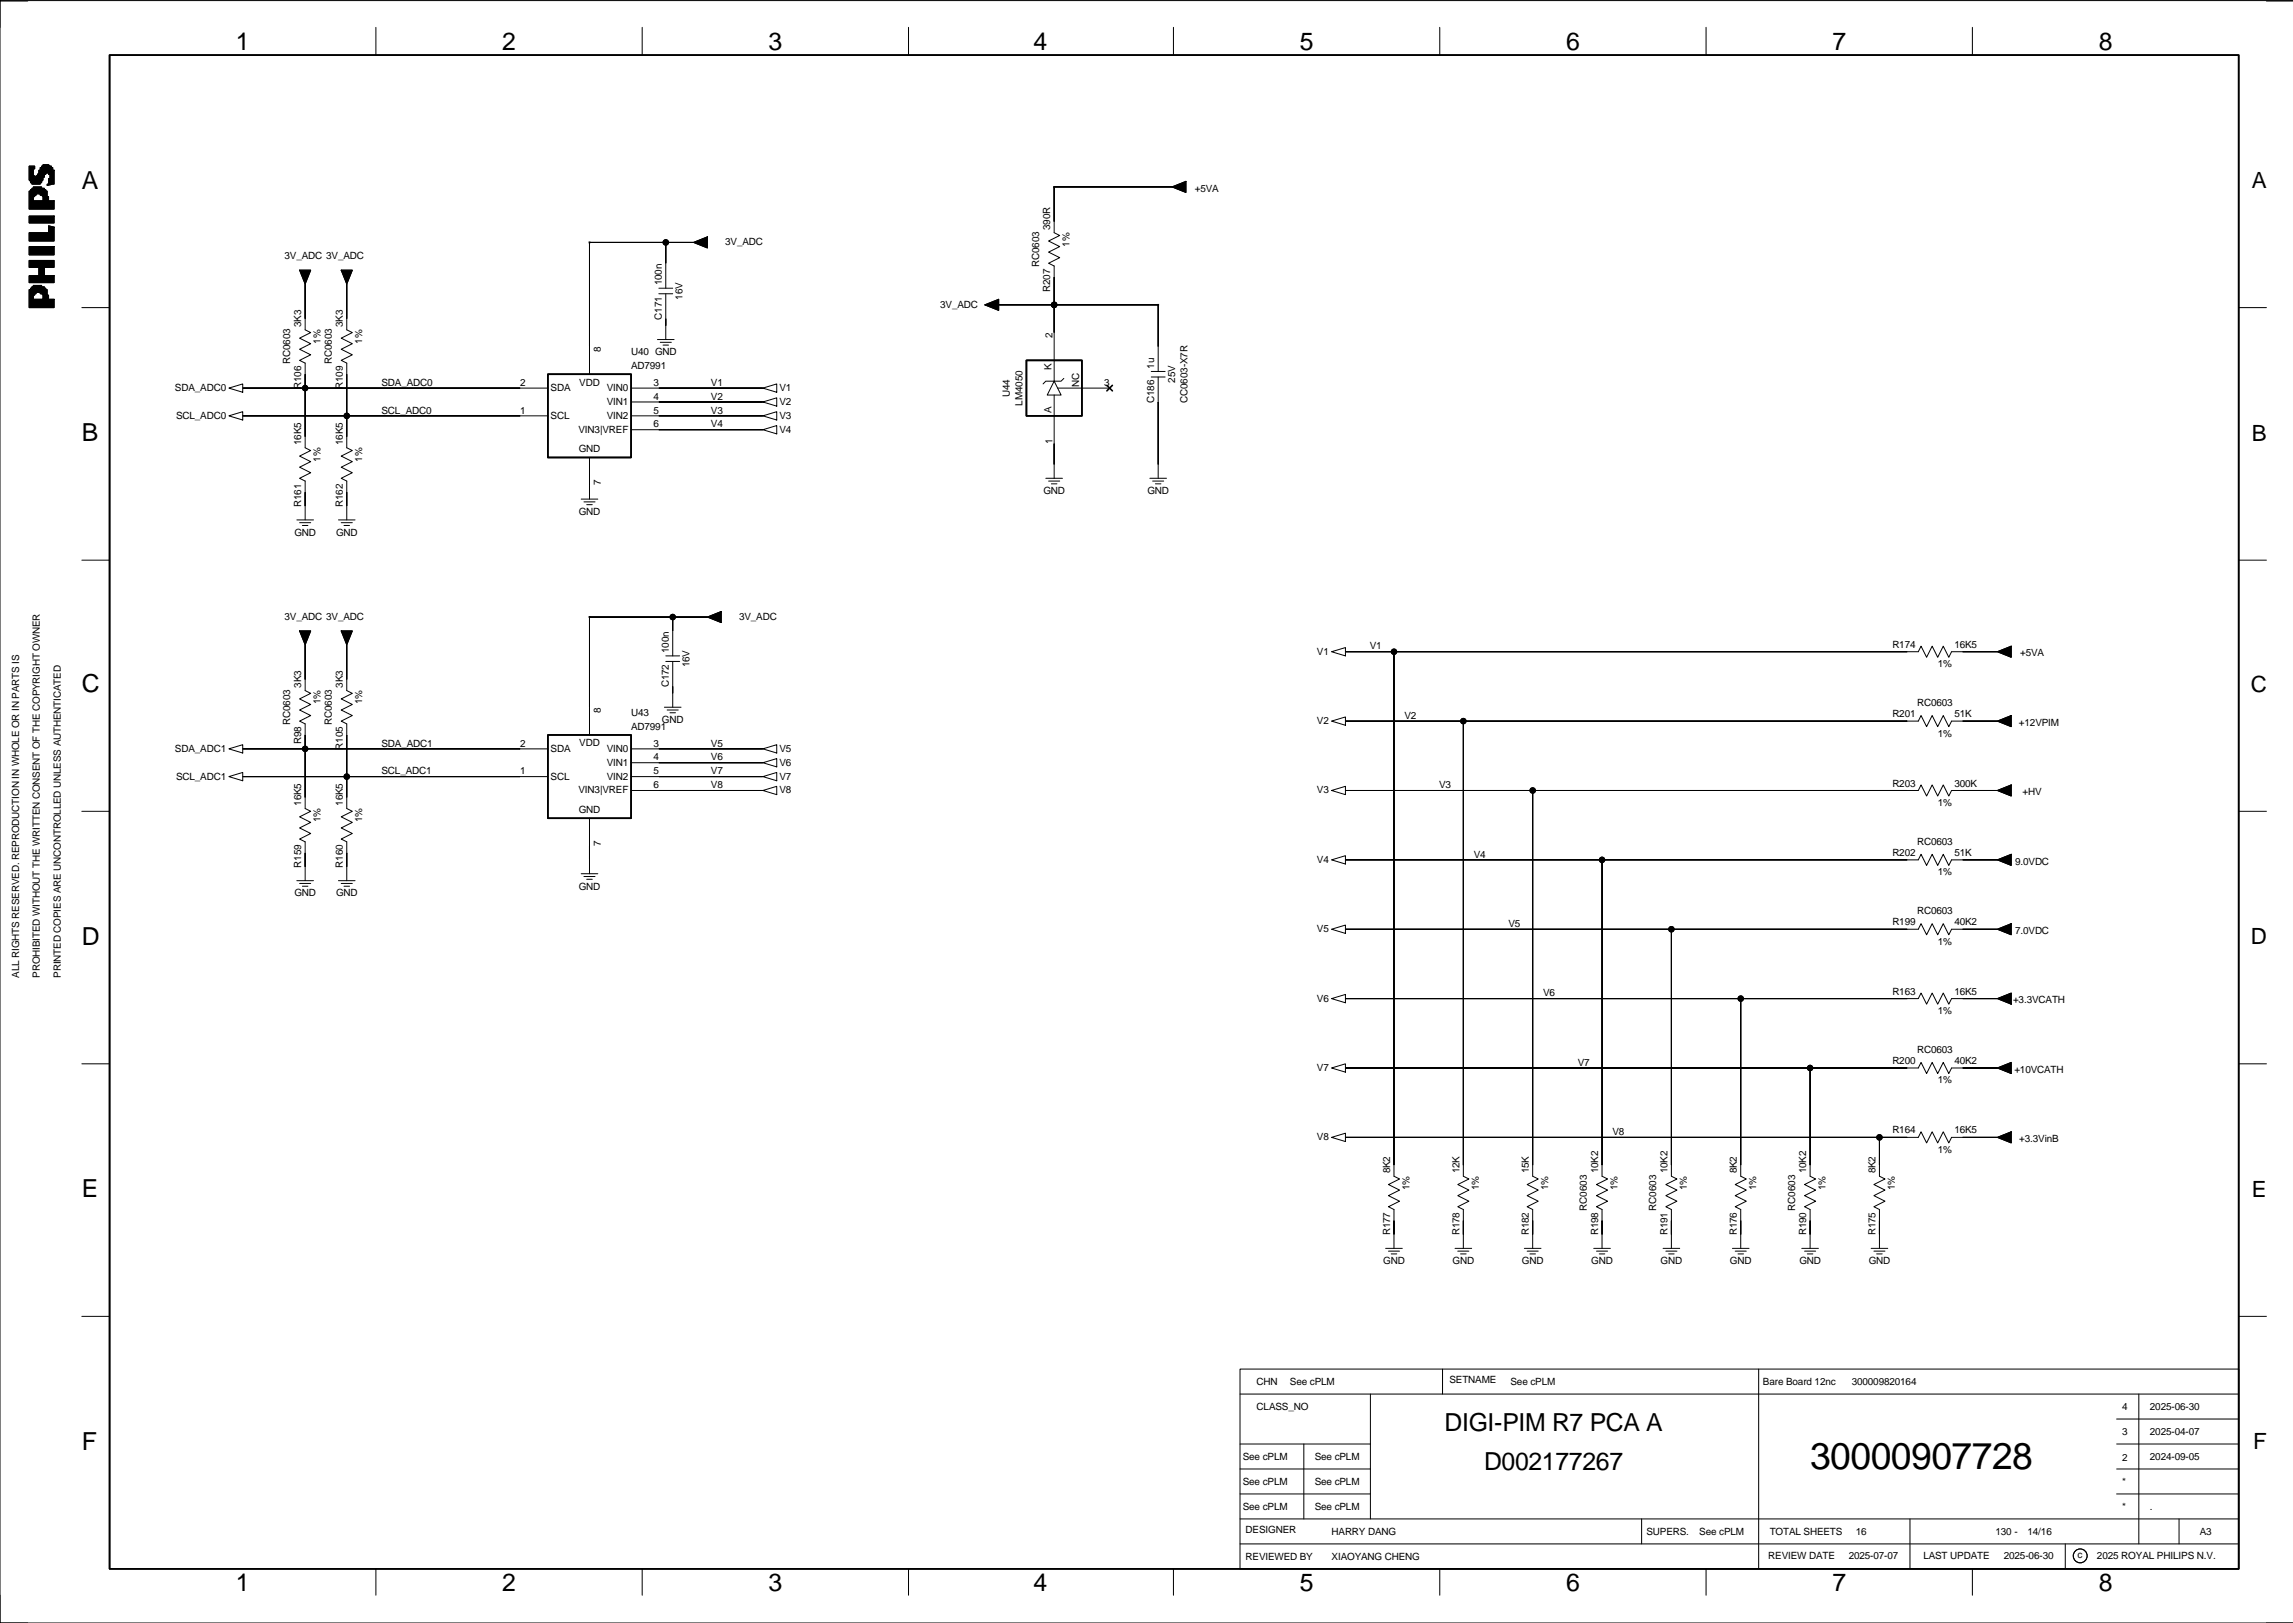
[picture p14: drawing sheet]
<svg xmlns="http://www.w3.org/2000/svg" width="420mm" height="297mm" viewBox="0 0 420 297" stroke-linecap="round" stroke-linejoin="round" font-family="sans-serif">
<defs><g id="words">
<text font-size="6.8" x="331.4" y="268.8">30000907728</text>
<g font-size="4.5">
<text x="43.2" y="9.1">1</text>
<text x="92" y="9.1">2</text>
<text x="140.7" y="9.1">3</text>
<text x="189.2" y="9.1">4</text>
<text x="238" y="9.1">5</text>
<text x="286.7" y="9.1">6</text>
<text x="335.5" y="9.1">7</text>
<text x="384.3" y="9.1">8</text>
<text x="15" y="34.5">A</text>
<text x="15" y="80.8">B</text>
<text x="15" y="126.7">C</text>
<text x="15" y="172.9">D</text>
<text x="15" y="219.2">E</text>
<text x="264.5" y="262">DIGI-PIM R7 PCA A</text>
<text x="15" y="265.4">F</text>
<text x="271.7" y="269.1">D002177267</text>
<text x="43.2" y="291.2">1</text>
<text x="92" y="291.2">2</text>
<text x="140.7" y="291.2">3</text>
<text x="189.2" y="291.2">4</text>
<text x="238" y="291.2">5</text>
<text x="286.7" y="291.2">6</text>
<text x="335.5" y="291.2">7</text>
<text x="384.3" y="291.2">8</text>
</g>
<g font-size="4.1">
<text x="412.3" y="34.4">A</text>
<text x="412.3" y="80.6">B</text>
<text x="412.1" y="126.6">C</text>
<text x="412.1" y="172.8">D</text>
<text x="412.3" y="219">E</text>
<text x="412.5" y="265.2">F</text>
</g>
<g font-size="1.8">
<text x="218.7" y="35.1">+5VA</text>
<text x="52.1" y="47.4">3V_ADC 3V_ADC</text>
<text x="132.8" y="44.9">3V_ADC</text>
<text x="192.3" y="42.1" transform="rotate(-90 192.3 42.1)">390R</text>
<text x="195.8" y="45.1" transform="rotate(-90 195.8 45.1)">1%</text>
<text x="121.2" y="52.2" transform="rotate(-90 121.2 52.2)">100n</text>
<text x="190.2" y="48.9" transform="rotate(-90 190.2 48.9)">RC0603</text>
<text x="192.3" y="53.4" transform="rotate(-90 192.3 53.4)">R207</text>
<text x="55.1" y="59.9" transform="rotate(-90 55.1 59.9)">3K3</text>
<text x="62.8" y="59.9" transform="rotate(-90 62.8 59.9)">3K3</text>
<text x="121.2" y="58.5" transform="rotate(-90 121.2 58.5)">C171</text>
<text x="125" y="54.8" transform="rotate(-90 125 54.8)">16V</text>
<text x="172.1" y="56.3">3V_ADC</text>
<text x="58.7" y="62.9" transform="rotate(-90 58.7 62.9)">1%</text>
<text x="66.3" y="62.9" transform="rotate(-90 66.3 62.9)">1%</text>
<text x="110" y="64.4" transform="rotate(-90 110 64.4)">8</text>
<text x="115.5" y="65">U40 GND</text>
<text x="192.7" y="61.9" transform="rotate(-90 192.7 61.9)">2</text>
<text x="32" y="71.6">SDA_ADC0</text>
<text x="53.1" y="66.7" transform="rotate(-90 53.1 66.7)">RC0603</text>
<text x="55.1" y="71.2" transform="rotate(-90 55.1 71.2)">R106</text>
<text x="60.7" y="66.7" transform="rotate(-90 60.7 66.7)">RC0603</text>
<text x="62.8" y="71.2" transform="rotate(-90 62.8 71.2)">R109</text>
<text x="69.8" y="70.6">SDA_ADC0</text>
<text x="95.2" y="70.6">2</text>
<text x="100.8" y="71.6">SDA</text>
<text x="106.1" y="70.6">VDD</text>
<text x="111.1" y="71.6">VIN0</text>
<text x="115.5" y="67.5">AD7991</text>
<text x="119.6" y="70.6">3</text>
<text x="130.1" y="70.6">V1</text>
<text x="142.7" y="71.6">V1</text>
<text x="192.5" y="67.6" transform="rotate(-90 192.5 67.6)">K</text>
<text x="197.6" y="70.8" transform="rotate(-90 197.6 70.8)">NC</text>
<text x="202.2" y="70.6">3</text>
<text x="211.3" y="67.5" transform="rotate(-90 211.3 67.5)">1u</text>
<text x="215.1" y="70.1" transform="rotate(-90 215.1 70.1)">25V</text>
<text x="32.2" y="76.7">SCL_ADC0</text>
<text x="69.8" y="75.7">SCL_ADC0</text>
<text x="95.2" y="75.7">1</text>
<text x="100.8" y="76.7">SCL</text>
<text x="111.1" y="74.1">VIN1</text>
<text x="111.1" y="76.7">VIN2</text>
<text x="119.6" y="75.7">5</text>
<text x="119.6" y="73.2">4</text>
<text x="130.1" y="73.2">V2</text>
<text x="130.1" y="75.7">V3</text>
<text x="142.7" y="74.1">V2</text>
<text x="142.7" y="76.7">V3</text>
<text x="184.9" y="72.7" transform="rotate(-90 184.9 72.7)">U44</text>
<text x="187.2" y="74.2" transform="rotate(-90 187.2 74.2)">LM4050</text>
<text x="192.5" y="75.6" transform="rotate(-90 192.5 75.6)">A</text>
<text x="211.3" y="73.7" transform="rotate(-90 211.3 73.7)">C186</text>
<text x="217.4" y="73.8" transform="rotate(-90 217.4 73.8)">CC0603-X7R</text>
<text x="55.1" y="81.4" transform="rotate(-90 55.1 81.4)">16K5</text>
<text x="62.8" y="81.4" transform="rotate(-90 62.8 81.4)">16K5</text>
<text x="105.9" y="79.2">VIN3|VREF</text>
<text x="106" y="82.7">GND</text>
<text x="119.6" y="78.2">6</text>
<text x="130.1" y="78.2">V4</text>
<text x="142.7" y="79.2">V4</text>
<text x="192.7" y="81.2" transform="rotate(-90 192.7 81.2)">1</text>
<text x="58.7" y="84.5" transform="rotate(-90 58.7 84.5)">1%</text>
<text x="66.3" y="84.5" transform="rotate(-90 66.3 84.5)">1%</text>
<text x="110" y="88.8" transform="rotate(-90 110 88.8)">7</text>
<text x="55.1" y="92.8" transform="rotate(-90 55.1 92.8)">R161</text>
<text x="62.8" y="92.8" transform="rotate(-90 62.8 92.8)">R162</text>
<text x="106" y="94.2">GND</text>
<text x="191" y="90.4">GND</text>
<text x="210.1" y="90.4">GND</text>
<text x="53.9" y="98.1">GND</text>
<text x="61.5" y="98.1">GND</text>
<text x="52.1" y="113.5">3V_ADC 3V_ADC</text>
<text x="135.3" y="113.5">3V_ADC</text>
<text x="122.4" y="119.5" transform="rotate(-90 122.4 119.5)">100n</text>
<text x="241.1" y="119.8">V1</text>
<text x="250.8" y="118.9">V1</text>
<text x="346.5" y="118.6">R174</text>
<text x="357.8" y="118.6">16K5</text>
<text x="55.1" y="125.9" transform="rotate(-90 55.1 125.9)">3K3</text>
<text x="62.8" y="125.9" transform="rotate(-90 62.8 125.9)">3K3</text>
<text x="122.4" y="125.8" transform="rotate(-90 122.4 125.8)">C172</text>
<text x="126.2" y="122.1" transform="rotate(-90 126.2 122.1)">16V</text>
<text x="354.8" y="122.1">1%</text>
<text x="369.8" y="120.1">+5VA</text>
<text x="58.7" y="128.9" transform="rotate(-90 58.7 128.9)">1%</text>
<text x="66.3" y="128.9" transform="rotate(-90 66.3 128.9)">1%</text>
<text x="110" y="130.4" transform="rotate(-90 110 130.4)">8</text>
<text x="115.5" y="131">U43</text>
<text x="257.1" y="131.6">V2</text>
<text x="346.5" y="131.2">R201</text>
<text x="351" y="129.2">RC0603</text>
<text x="357.8" y="131.2">51K</text>
<text x="32" y="137.6">SDA_ADC1</text>
<text x="53.1" y="132.7" transform="rotate(-90 53.1 132.7)">RC0603</text>
<text x="55.1" y="136.2" transform="rotate(-90 55.1 136.2)">R98</text>
<text x="60.7" y="132.7" transform="rotate(-90 60.7 132.7)">RC0603</text>
<text x="62.8" y="137.2" transform="rotate(-90 62.8 137.2)">R105</text>
<text x="69.8" y="136.6">SDA_ADC1</text>
<text x="95.2" y="136.6">2</text>
<text x="100.8" y="137.6">SDA</text>
<text x="106.1" y="136.6">VDD</text>
<text x="111.1" y="137.6">VIN0</text>
<text x="115.5" y="133.5">AD7991</text>
<text x="119.6" y="136.6">3</text>
<text x="121.2" y="132.3">GND</text>
<text x="130.1" y="136.6">V5</text>
<text x="142.7" y="137.6">V5</text>
<text x="241.1" y="132.5">V2</text>
<text x="354.8" y="134.8">1%</text>
<text x="369.6" y="132.8">+12VPIM</text>
<text x="32.2" y="142.7">SCL_ADC1</text>
<text x="69.8" y="141.7">SCL_ADC1</text>
<text x="95.2" y="141.7">1</text>
<text x="100.8" y="142.7">SCL</text>
<text x="111.1" y="140.1">VIN1</text>
<text x="111.1" y="142.7">VIN2</text>
<text x="119.6" y="141.7">5</text>
<text x="119.6" y="139.2">4</text>
<text x="130.1" y="139.2">V6</text>
<text x="130.1" y="141.7">V7</text>
<text x="142.7" y="140.1">V6</text>
<text x="142.7" y="142.7">V7</text>
<text x="346.5" y="143.9">R203</text>
<text x="357.8" y="143.9">300K</text>
<text x="55.1" y="147.5" transform="rotate(-90 55.1 147.5)">16K5</text>
<text x="62.8" y="147.5" transform="rotate(-90 62.8 147.5)">16K5</text>
<text x="105.9" y="145.2">VIN3|VREF</text>
<text x="106" y="148.8">GND</text>
<text x="119.6" y="144.3">6</text>
<text x="130.1" y="144.3">V8</text>
<text x="142.7" y="145.2">V8</text>
<text x="241.1" y="145.2">V3</text>
<text x="263.5" y="144.3">V3</text>
<text x="354.8" y="147.5">1%</text>
<text x="370.3" y="145.5">+HV</text>
<text x="58.7" y="150.5" transform="rotate(-90 58.7 150.5)">1%</text>
<text x="66.3" y="150.5" transform="rotate(-90 66.3 150.5)">1%</text>
<text x="110" y="154.8" transform="rotate(-90 110 154.8)">7</text>
<text x="351" y="154.6">RC0603</text>
<text x="55.1" y="158.8" transform="rotate(-90 55.1 158.8)">R159</text>
<text x="62.8" y="158.8" transform="rotate(-90 62.8 158.8)">R160</text>
<text x="241.1" y="157.9">V4</text>
<text x="269.8" y="157">V4</text>
<text x="346.5" y="156.6">R202</text>
<text x="354.8" y="160.2">1%</text>
<text x="357.8" y="156.6">51K</text>
<text x="368.9" y="158.2">9.0VDC</text>
<text x="53.9" y="164.1">GND</text>
<text x="61.5" y="164.1">GND</text>
<text x="106" y="162.8">GND</text>
<text x="351" y="167.3">RC0603</text>
<text x="241.1" y="170.6">V5</text>
<text x="276.2" y="169.7">V5</text>
<text x="346.5" y="169.3">R199</text>
<text x="354.8" y="172.9">1%</text>
<text x="357.8" y="169.3">40K2</text>
<text x="368.9" y="170.9">7.0VDC</text>
<text x="3.5" y="179" transform="rotate(-90 3.5 179)">ALL RIGHTS RESERVED. REPRODUCTION IN WHOLE OR IN PARTS IS</text>
<text x="7.3" y="179" transform="rotate(-90 7.3 179)">PROHIBITED WITHOUT THE WRITTEN CONSENT OF THE COPYRIGHT OWNER</text>
<text x="11.1" y="179" transform="rotate(-90 11.1 179)">PRINTED COPIES ARE UNCONTROLLED UNLESS AUTHENTICATED</text>
<text x="241.1" y="183.3">V6</text>
<text x="282.5" y="182.3">V6</text>
<text x="346.5" y="182">R163</text>
<text x="354.8" y="185.6">1%</text>
<text x="357.8" y="182">16K5</text>
<text x="368.5" y="183.6">+3.3VCATH</text>
<text x="241.1" y="196">V7</text>
<text x="288.9" y="195">V7</text>
<text x="346.5" y="194.7">R200</text>
<text x="351" y="192.7">RC0603</text>
<text x="357.8" y="194.7">40K2</text>
<text x="368.8" y="196.3">+10VCATH</text>
<text x="354.8" y="198.3">1%</text>
<text x="241.1" y="208.7">V8</text>
<text x="295.2" y="207.7">V8</text>
<text x="346.5" y="207.4">R164</text>
<text x="357.8" y="207.4">16K5</text>
<text x="369.7" y="209">+3.3VinB</text>
<text x="254.5" y="214.8" transform="rotate(-90 254.5 214.8)">8K2</text>
<text x="267.2" y="214.8" transform="rotate(-90 267.2 214.8)">12K</text>
<text x="279.9" y="214.8" transform="rotate(-90 279.9 214.8)">15K</text>
<text x="292.6" y="214.8" transform="rotate(-90 292.6 214.8)">10K2</text>
<text x="305.3" y="214.8" transform="rotate(-90 305.3 214.8)">10K2</text>
<text x="318" y="214.8" transform="rotate(-90 318 214.8)">8K2</text>
<text x="330.7" y="214.8" transform="rotate(-90 330.7 214.8)">10K2</text>
<text x="343.4" y="214.8" transform="rotate(-90 343.4 214.8)">8K2</text>
<text x="354.8" y="211">1%</text>
<text x="258" y="217.8" transform="rotate(-90 258 217.8)">1%</text>
<text x="270.7" y="217.8" transform="rotate(-90 270.7 217.8)">1%</text>
<text x="283.4" y="217.8" transform="rotate(-90 283.4 217.8)">1%</text>
<text x="290.5" y="221.6" transform="rotate(-90 290.5 221.6)">RC0603</text>
<text x="296.1" y="217.8" transform="rotate(-90 296.1 217.8)">1%</text>
<text x="303.2" y="221.6" transform="rotate(-90 303.2 221.6)">RC0603</text>
<text x="308.8" y="217.8" transform="rotate(-90 308.8 217.8)">1%</text>
<text x="321.5" y="217.8" transform="rotate(-90 321.5 217.8)">1%</text>
<text x="328.6" y="221.6" transform="rotate(-90 328.6 221.6)">RC0603</text>
<text x="334.2" y="217.8" transform="rotate(-90 334.2 217.8)">1%</text>
<text x="346.9" y="217.8" transform="rotate(-90 346.9 217.8)">1%</text>
<text x="254.5" y="226.1" transform="rotate(-90 254.5 226.1)">R177</text>
<text x="267.2" y="226.1" transform="rotate(-90 267.2 226.1)">R178</text>
<text x="279.9" y="226.1" transform="rotate(-90 279.9 226.1)">R182</text>
<text x="292.6" y="226.1" transform="rotate(-90 292.6 226.1)">R198</text>
<text x="305.3" y="226.1" transform="rotate(-90 305.3 226.1)">R191</text>
<text x="318" y="226.1" transform="rotate(-90 318 226.1)">R176</text>
<text x="330.7" y="226.1" transform="rotate(-90 330.7 226.1)">R190</text>
<text x="343.4" y="226.1" transform="rotate(-90 343.4 226.1)">R175</text>
<text x="253.2" y="231.4">GND</text>
<text x="265.9" y="231.4">GND</text>
<text x="278.6" y="231.4">GND</text>
<text x="291.3" y="231.4">GND</text>
<text x="304" y="231.4">GND</text>
<text x="316.7" y="231.4">GND</text>
<text x="329.4" y="231.4">GND</text>
<text x="342.1" y="231.4">GND</text>
<text x="230.1" y="253.5">CHN</text>
<text x="236.2" y="253.5">See cPLM</text>
<text x="265.4" y="253.2">SETNAME</text>
<text x="276.5" y="253.5">See cPLM</text>
<text x="322.8" y="253.5">Bare Board 12nc</text>
<text x="339" y="253.5">300009820164</text>
<text x="230.1" y="258">CLASS_NO</text>
<text x="388.5" y="258">4</text>
<text x="388.5" y="262.6">3</text>
<text x="393.6" y="262.6">2025-04-07</text>
<text x="393.6" y="258">2025-06-30</text>
<text x="227.5" y="267.2">See cPLM</text>
<text x="240.7" y="267.2">See cPLM</text>
<text x="388.5" y="267.4">2</text>
<text x="393.6" y="267.2">2024-09-05</text>
<text x="227.5" y="271.7">See cPLM</text>
<text x="240.7" y="271.7">See cPLM</text>
<text x="388.5" y="271.7">*</text>
<text x="227.5" y="276.3">See cPLM</text>
<text x="228" y="280.6">DESIGNER</text>
<text x="240.7" y="276.3">See cPLM</text>
<text x="243.8" y="280.9">HARRY DANG</text>
<text x="301.5" y="280.9">SUPERS.</text>
<text x="311.1" y="280.9">See cPLM</text>
<text x="324" y="280.9">TOTAL SHEETS</text>
<text x="339.7" y="280.9">16</text>
<text x="365.3" y="280.9">130 -</text>
<text x="371.2" y="280.9">14/16</text>
<text x="388.5" y="276.3">*</text>
<text x="393.6" y="276.3">.</text>
<text x="402.8" y="280.9">A3</text>
<text x="228" y="285.5">REVIEWED BY</text>
<text x="243.8" y="285.5">XIAOYANG CHENG</text>
<text x="323.7" y="285.3">REVIEW DATE</text>
<text x="338.5" y="285.3">2025-07-07</text>
<text x="352.1" y="285.3">LAST UPDATE</text>
<text x="366.8" y="285.3">2025-06-30</text>
<text x="380.4" y="285.2">c</text>
<text x="383.9" y="285.3">2025 ROYAL PHILIPS N.V.</text>
</g>
</g></defs>
<g fill="none" stroke="#000" stroke-width=".18">
<path d="M5.1 .2h-5.1v4.8M68.8 5v5.1M117.6 5v5.1M166.3 5v5.1M214.8 5v5.1M263.6 5v5.1M312.3 5v5.1M361.1 5v5.1M414.9 .2h5M419.9 .1h-419.9v296.9M5.3 39.5h4.6v1.3h-4.6zM5.3 30.4h1v.5h-.2v1.3h.2v.2h.3v-.2h.3v-.3l.2-.2v-.5h.3v-.5h.2v-.3h.3v-.3h1l.2 .3h.3v.3h.2v.5h.3v2.5l-1.3 .3v-.3h.3v-1h.2v-.8h-.2v-.2h-.5v.2h-.3v.5h-.2v.5l-.3 .3v.2h-.2v.3h-1.6v-.3h-.2v-.2l-.3-.3z"/>
<path d="M5.6 34.7h.2v-.2h.3v-.3h1.5v.3h.5v.2h.3v.3h.2v1h.3v.7h-1v-.7l-.3-.3h-.2v-.2h-.8v.2h-.3v.3h-.2v.7h3.8v1.6h-4.6v-3.3h.3zM214.6 34.2h.1M214.6 34.2h-21.6v8.4l1 .5-2 1 2 1-2 1 2 1.1-2 1 1 .5v21.1l-1.3 2.5h2.6l-1.3-2.5M214.6 34.2l2.5-1v2zM5.3 47.7h4.6v1.2h-1.8v1.6h1.8v1.2h-4.6v-1.2h1.8v-1.6h-1.8zM5.3 45.1h4.6v1.6h-4.6zM5.3 42.6h3.6v-1.3l1 .3v2.5h-4.6zM5.8 52.5h.3v-.3h1.5v.3h.5v.2h.3v.3h.2v1h.3v.8h-1v-.8l-.3-.2h-.2v-.3h-.8v.3h-.3v.2h-.2v.8h3.8v1.5h-4.6v-3.3h.3v-.3h.2zM15 56.3h5.1M54.9 49.4h2l-1 2.6zM55.9 52h.1M55.9 52v8.4l1 .5-2 1 2 1-2 1 2 1-2 1.1 1 .5v15.4l1 .6-2 1 2 1-2 1 2 1-2 1 1 .5v7.2"/>
<path d="M62.5 49.4h2l-1 2.6zM63.5 52h.1M63.5 52v8.4l1 .5-2 1 2 1-2 1 2 1-2 1.1 1 .5v15.4l1 .6-2 1 2 1-2 1 2 1-2 1 1 .5v7.2M120.6 52.7h2.6M120.6 53.8h2.6M121.9 59.6h.1M121.9 44.4v8.3M121.9 53.8v8.3M127 44.4h.1M127 44.4l2.5-1v2zM127 44.4h-19.1v24.1M180.3 55.8h.1"/>
<path d="M180.3 55.8l2.5-1v2zM180.3 55.8h31.7v12.2M193 55.8h.1M409.9 56.3h5M41.9 71l2.5-.7v1.5zM41.9 76.1l2.5-.8v1.6zM44.4 71h.1M44.4 76.1h.1M44.4 76.1h55.9M44.4 71h55.9M115.5 76.1h24.2M115.5 71h24.2"/>
<path d="M115.5 73.6h24.2M115.5 78.6h24.2M120.4 62.1h3M120.9 62.7h2M121.4 63.2h1M139.7 71h.1M139.7 73.6h.1M139.7 76.1h.1M139.7 78.6h.1M139.7 71l2.5-.7v1.5zM139.7 73.6l2.5-.8v1.5zM139.7 76.1l2.5-.8v1.6z"/>
<path d="M139.7 78.6l2.5-.7v1.5zM193 72.3v15.2M193.6 71h9.6M194.8 69.3l-.5 .5h-2.8l-.5 .5M203.2 71h.1M210.8 68h2.5M210.8 69h2.5M212 69v18.5M54.3 95.2h3.1M54.9 95.7h2M55.4 96.2h1M55.9 92.6h.1"/>
<path d="M62 95.2h3M62.5 95.7h2M63 96.2h1M63.5 92.6h.1M106.4 91.3h3M106.9 91.9h2M107.4 92.4h1M107.9 88.8h.1M107.9 83.7v7.6M191.5 87.5h3M192 88h2M192.5 88.6h1"/>
<path d="M193 85h.1M210.5 87.5h3.1M211 88h2.1M211.5 88.6h1M212 85h.1M15 102.5h5.1M54.9 115.5h2l-1 2.5zM55.9 118h.1M55.9 118v8.4l1 .5-2 1 2 1-2 1 2 1.1-2 1 1 .5v15.5l1 .5-2 1 2 1-2 1 2 1-2 1.1 1 .5v7.1M62.5 115.5h2l-1 2.5zM63.5 118h.1M63.5 118v8.4l1 .5-2 1 2 1-2 1 2 1.1-2 1 1 .5v15.5l1 .5-2 1 2 1-2 1 2 1-2 1.1 1 .5v7.1"/>
<path d="M123.2 112.9v7.1M129.5 112.9h.1M129.5 112.9l2.6-1v2zM129.5 112.9h-21.6v21.6M243.8 119.3l2.5-.8v1.5zM246.3 119.3h.1M246.3 119.3h104.9l.5-1 1 2 1-2 1.1 2 1-2 1 2 .5-1h8.4M255.2 119.3v96l1 .5-2 1 2 1-2 1 2 1-2 1.1 1 .5v7.1M365.7 119.3h.1M365.7 119.3l2.5-1v2zM409.9 102.5h5M41.9 137.1l2.5-.8v1.5z"/>
<path d="M44.4 137.1h.1M44.4 137.1h55.9M115.5 137.1h24.2M115.5 139.6h24.2M121.6 129.4h3.1M121.9 120h2.5M121.9 121.1h2.5M122.1 129.9h2.1M122.7 130.5h1M123.2 126.9h.1M123.2 121.1v8.3M139.7 137.1h.1"/>
<path d="M139.7 139.6h.1M139.7 137.1l2.5-.8v1.5zM139.7 139.6l2.5-.8v1.6zM243.8 132l2.5-.8v1.5zM246.3 132h.1M246.3 132h104.9l.5-1 1 2 1-2 1.1 2 1-2 1 2 .5-1h8.4M267.9 132v83.3l1 .5-2 1 2 1-2 1 2 1-2 1.1 1 .5v7.1M365.7 132h.1M365.7 132l2.5-1v2zM15 148.5h5.1M41.9 142.1l2.5-.7v1.5zM44.4 142.1h.1"/>
<path d="M44.4 142.1h55.9M55.9 158.6h.1M63.5 158.6h.1M106.4 159.9h3M107.9 157.4h.1M107.9 149.8v10.1M115.5 142.1h24.2M115.5 144.7h24.2M139.7 142.1h.1M139.7 144.7h.1M139.7 142.1l2.5-.7v1.5zM139.7 144.7l2.5-.8v1.5z"/>
<path d="M243.8 144.7l2.5-.8v1.5zM243.8 157.4l2.5-.8v1.5zM246.3 144.7h.1M246.3 157.4h.1M246.3 144.7h104.9l.5-1 1 2 1-2 1.1 2 1-2 1 2 .5-1h8.4M246.3 157.4h104.9l.5-1 1 2 1-2 1.1 2 1-2 1 2 .5-1h8.4M280.6 144.7v70.6l1 .5-2 1 2 1-2 1 2 1-2 1.1 1 .5v7.1M293.3 157.4v57.9l1 .5-2 1 2 1-2 1 2 1-2 1.1 1 .5v7.1M365.7 157.4h.1M365.7 144.7h.1M365.7 157.4l2.5-1v2zM365.7 144.7l2.5-1v2z"/>
<path d="M409.9 148.5h5M54.3 161.2h3.1M54.9 161.7h2M55.4 162.2h1M62 161.2h3M62.5 161.7h2M63 162.2h1M106.9 160.4h2M107.4 160.9h1M243.8 170.1l2.5-.8v1.5zM246.3 170.1h.1M246.3 170.1h104.9l.5-1 1 2 1-2 1.1 2 1-2 1 2 .5-1h8.4"/>
<path d="M306 170.1v45.2l1 .5-2 1 2 1-2 1 2 1-2 1.1 1 .5v7.1M365.7 170.1h.1M365.7 170.1l2.5-1v2zM15 194.7h5.1M243.8 182.8l2.5-.8v1.5zM243.8 195.5l2.5-.8v1.5zM246.3 182.8h.1M246.3 195.5h.1M246.3 182.8h104.9l.5-1.1 1 2.1 1-2.1 1.1 2.1 1-2.1 1 2.1 .5-1h8.4M246.3 195.5h104.9l.5-1.1 1 2.1 1-2.1 1.1 2.1 1-2.1 1 2.1 .5-1h8.4M318.7 182.8v32.5l1 .5-2 1 2 1-2 1 2 1-2 1.1 1 .5v7.1M331.4 195.5v19.8l1 .5-2 1 2 1-2 1 2 1-2 1.1 1 .5v7.1"/>
<path d="M365.7 182.8h.1M365.7 195.5h.1M365.7 182.8l2.5-1.1v2.1zM365.7 195.5l2.5-1.1v2.1zM409.9 194.7h5M243.8 208.2l2.5-.8v1.5zM246.3 208.2h.1M246.3 208.2h104.9l.5-1.1 1 2.1 1-2.1 1.1 2.1 1-2.1 1 2.1 .5-1h8.4M344.1 208.2v7.1l1 .5-2 1 2 1-2 1 2 1-2 1.1 1 .5v7.1M365.7 208.2h.1M365.7 208.2l2.5-1.1v2.1zM253.7 228.5h3"/>
<path d="M254.2 229h2M254.7 229.5h1M255.2 225.9h.1M266.4 228.5h3M266.9 229h2M267.4 229.5h1M267.9 225.9h.1M279.1 228.5h3M279.6 229h2M280.1 229.5h1M280.6 225.9h.1M291.8 228.5h3"/>
<path d="M292.3 229h2M292.8 229.5h1M293.3 225.9h.1M304.5 228.5h3M305 229h2M305.5 229.5h1M306 225.9h.1M317.2 228.5h3M317.7 229h2M318.2 229.5h1M318.7 225.9h.1M329.9 228.5h3"/>
<path d="M330.4 229h2M330.9 229.5h1M331.4 225.9h.1M342.6 228.5h3M343.1 229h2M343.6 229.5h1M344.1 225.9h.1M15 240.9h5.1M227 250.6h182.9v36.5h-182.9zM227 255.1h182.9M250.9 255.1v22.9M264.1 250.6v4.5"/>
<path d="M322 250.6v36.5M387.5 259.7h22.4M391.6 255.1v27.5M409.9 240.9h5M227 278h182.9M227 273.4h23.9M227 268.9h23.9M227 264.3h23.9M238.7 264.3v13.7M300.6 278v4.6M349.7 278v9.1M387.5 273.4h22.4"/>
<path d="M387.5 268.9h22.4M387.5 264.3h22.4M398.9 278v4.6M0 297h419.9M0 292v5M68.8 287.1v4.9M117.6 287.1v4.9M166.3 287.1v4.9M214.8 287.1v4.9M227 282.6h182.9M263.6 287.1v4.9M312.3 287.1v4.9"/>
<path d="M361.1 287.1v4.9M378.1 282.6v4.5"/>
<circle cx="121.9" cy="44.4" r=".5"/>
<circle cx="193" cy="55.8" r=".5"/>
<circle cx="55.9" cy="71" r=".5"/>
<circle cx="63.5" cy="76.1" r=".5"/>
<circle cx="123.2" cy="112.9" r=".5"/>
<circle cx="255.2" cy="119.3" r=".5"/>
<circle cx="55.9" cy="137.1" r=".5"/>
<circle cx="267.9" cy="132" r=".5"/>
<circle cx="63.5" cy="142.1" r=".5"/>
<circle cx="280.6" cy="144.7" r=".5"/>
<circle cx="293.3" cy="157.4" r=".5"/>
<circle cx="306" cy="170.1" r=".5"/>
<circle cx="318.7" cy="182.8" r=".5"/>
<circle cx="331.4" cy="195.5" r=".5"/>
<circle cx="344.1" cy="208.2" r=".5"/>
<circle cx="380.8" cy="284.8" r="1.27"/>
</g>
<path d="M20.1 10.1h389.8v277h-389.8zM100.3 68.5h15.2v15.2h-15.2zM187.9 66h10.2v10.1h-10.2zM202.6 70.5l1.1 1M203.7 70.5l-1.1 1M100.3 134.5h15.2v15.3h-15.2z" fill="none" stroke="#000" stroke-width=".3"/>
<g fill="#000" stroke="#000" stroke-width=".18">
<path d="M5.3 39.5h4.6v1.3h-4.6z" fill-rule="evenodd"/>
<path d="M5.6 34.7h.2v-.2h.3v-.3h1.5v.3h.5v.2h.3v.3h.2v1h.3v.7h-1v-.7l-.3-.3h-.2v-.2h-.8v.2h-.3v.3h-.2v.7h3.8v1.6h-4.6v-3.3h.3z" fill-rule="evenodd"/>
<path d="M5.3 30.4h1v.5h-.2v1.3h.2v.2h.3v-.2h.3v-.3l.2-.2v-.5h.3v-.5h.2v-.3h.3v-.3h1l.2 .3h.3v.3h.2v.5h.3v2.5l-1.3 .3v-.3h.3v-1h.2v-.8h-.2v-.2h-.5v.2h-.3v.5h-.2v.5l-.3 .3v.2h-.2v.3h-1.6v-.3h-.2v-.2l-.3-.3z" fill-rule="evenodd"/>
<path d="M192.9 34.1h.2v.2h-.2z" fill-rule="evenodd"/>
<path d="M193 34.2v6.4z" fill-rule="evenodd"/>
<path d="M193 34.2h21.6z" fill-rule="evenodd"/>
<path d="M214.6 34.2l2.5-1v2z" fill-rule="evenodd"/>
<path d="M5.8 52.5h.3v-.3h1.5v.3h.5v.2h.3v.3h.2v1h.3v.8h-1v-.8l-.3-.2h-.2v-.3h-.8v.3h-.3v.2h-.2v.8h3.8v1.5h-4.6v-3.3h.3v-.3h.2z" fill-rule="evenodd"/>
<path d="M5.3 47.7h4.6v1.2h-1.8v1.6h1.8v1.2h-4.6v-1.2h1.8v-1.6h-1.8z" fill-rule="evenodd"/>
<path d="M5.3 45.1h4.6v1.6h-4.6z" fill-rule="evenodd"/>
<path d="M5.3 42.6h3.6v-1.3l1 .3v2.5h-4.6z" fill-rule="evenodd"/>
<path d="M54.9 49.4h2l-1 2.6z" fill-rule="evenodd"/>
<path d="M55.9 52v6.3z" fill-rule="evenodd"/>
<path d="M62.5 49.4h2l-1 2.6z" fill-rule="evenodd"/>
<path d="M63.5 52v6.3z" fill-rule="evenodd"/>
<path d="M107.9 44.3h.1v.1h-.1z" fill-rule="evenodd"/>
<path d="M107.9 44.4v19z" fill-rule="evenodd"/>
<path d="M121.9 58.3v1.3z" fill-rule="evenodd"/>
<path d="M107.9 44.4h14z" fill-rule="evenodd"/>
<path d="M121.9 44.4v3.8z" fill-rule="evenodd"/>
<path d="M121.9 44.4h5.1z" fill-rule="evenodd"/>
<path d="M127 44.4l2.5-1v2z" fill-rule="evenodd"/>
<path d="M180.3 55.8l2.5-1v2z" fill-rule="evenodd"/>
<path d="M193 55.8v5.1z" fill-rule="evenodd"/>
<path d="M193 50.7v5.1z" fill-rule="evenodd"/>
<path d="M180.3 55.8h12.7z" fill-rule="evenodd"/>
<path d="M212 55.7h.1v.2h-.1z" fill-rule="evenodd"/>
<path d="M212 55.8v7.6z" fill-rule="evenodd"/>
<path d="M193 55.8h19z" fill-rule="evenodd"/>
<path d="M55.9 68.5v2.5z" fill-rule="evenodd"/>
<path d="M55.9 71v8.9z" fill-rule="evenodd"/>
<path d="M44.4 71h11.5z" fill-rule="evenodd"/>
<path d="M63.5 68.5v7.6z" fill-rule="evenodd"/>
<path d="M63.5 76.1v3.8z" fill-rule="evenodd"/>
<path d="M44.4 76.1h19.1z" fill-rule="evenodd"/>
<path d="M63.5 76.1h31.7z" fill-rule="evenodd"/>
<path d="M55.9 71h39.3z" fill-rule="evenodd"/>
<path d="M120.6 71h19.1z" fill-rule="evenodd"/>
<path d="M120.6 73.6h19.1z" fill-rule="evenodd"/>
<path d="M120.6 76.1h19.1z" fill-rule="evenodd"/>
<path d="M120.6 78.6h19.1z" fill-rule="evenodd"/>
<path d="M212 73.6v11.4z" fill-rule="evenodd"/>
<path d="M55.9 90.1v2.5z" fill-rule="evenodd"/>
<path d="M63.5 90.1v2.5z" fill-rule="evenodd"/>
<path d="M193 81.2v3.8z" fill-rule="evenodd"/>
<path d="M54.9 115.5h2l-1 2.5z" fill-rule="evenodd"/>
<path d="M55.9 118v6.4z" fill-rule="evenodd"/>
<path d="M62.5 115.5h2l-1 2.5z" fill-rule="evenodd"/>
<path d="M63.5 118v6.4z" fill-rule="evenodd"/>
<path d="M107.9 112.9h.1v.1h-.1z" fill-rule="evenodd"/>
<path d="M107.9 112.9v16.5z" fill-rule="evenodd"/>
<path d="M123.2 112.9v2.6z" fill-rule="evenodd"/>
<path d="M107.9 112.9h15.3z" fill-rule="evenodd"/>
<path d="M123.2 112.9h6.3z" fill-rule="evenodd"/>
<path d="M129.5 112.9l2.6-1v2z" fill-rule="evenodd"/>
<path d="M255.2 119.3v93.9z" fill-rule="evenodd"/>
<path d="M246.3 119.3h8.9z" fill-rule="evenodd"/>
<path d="M255.2 119.3h94z" fill-rule="evenodd"/>
<path d="M359.3 119.3h6.4z" fill-rule="evenodd"/>
<path d="M365.7 119.3l2.5-1v2z" fill-rule="evenodd"/>
<path d="M55.9 134.5v2.6z" fill-rule="evenodd"/>
<path d="M55.9 137.1v8.8z" fill-rule="evenodd"/>
<path d="M44.4 137.1h11.5z" fill-rule="evenodd"/>
<path d="M63.5 134.5v7.6z" fill-rule="evenodd"/>
<path d="M55.9 137.1h39.3z" fill-rule="evenodd"/>
<path d="M123.2 125.6v1.3z" fill-rule="evenodd"/>
<path d="M120.6 137.1h19.1z" fill-rule="evenodd"/>
<path d="M120.6 139.6h19.1z" fill-rule="evenodd"/>
<path d="M246.3 132h21.6z" fill-rule="evenodd"/>
<path d="M267.9 132v81.2z" fill-rule="evenodd"/>
<path d="M267.9 132h81.3z" fill-rule="evenodd"/>
<path d="M359.3 132h6.4z" fill-rule="evenodd"/>
<path d="M365.7 132l2.5-1v2z" fill-rule="evenodd"/>
<path d="M55.9 156.1v2.5z" fill-rule="evenodd"/>
<path d="M63.5 156.1v2.5z" fill-rule="evenodd"/>
<path d="M44.4 142.1h19.1z" fill-rule="evenodd"/>
<path d="M63.5 142.1v3.8z" fill-rule="evenodd"/>
<path d="M63.5 142.1h31.7z" fill-rule="evenodd"/>
<path d="M107.9 154.8v2.6z" fill-rule="evenodd"/>
<path d="M120.6 142.1h19.1z" fill-rule="evenodd"/>
<path d="M120.6 144.7h19.1z" fill-rule="evenodd"/>
<path d="M280.6 144.7v68.5z" fill-rule="evenodd"/>
<path d="M246.3 144.7h34.3z" fill-rule="evenodd"/>
<path d="M246.3 157.4h47z" fill-rule="evenodd"/>
<path d="M293.3 157.4v55.8z" fill-rule="evenodd"/>
<path d="M280.6 144.7h68.6z" fill-rule="evenodd"/>
<path d="M293.3 157.4h55.9z" fill-rule="evenodd"/>
<path d="M359.3 144.7h6.4z" fill-rule="evenodd"/>
<path d="M359.3 157.4h6.4z" fill-rule="evenodd"/>
<path d="M365.7 157.4l2.5-1v2z" fill-rule="evenodd"/>
<path d="M365.7 144.7l2.5-1v2z" fill-rule="evenodd"/>
<path d="M306 170.1v43.1z" fill-rule="evenodd"/>
<path d="M246.3 170.1h59.7z" fill-rule="evenodd"/>
<path d="M306 170.1h43.2z" fill-rule="evenodd"/>
<path d="M359.3 170.1h6.4z" fill-rule="evenodd"/>
<path d="M365.7 170.1l2.5-1v2z" fill-rule="evenodd"/>
<path d="M318.7 182.8v30.4z" fill-rule="evenodd"/>
<path d="M246.3 182.8h72.4z" fill-rule="evenodd"/>
<path d="M331.4 195.5v17.7z" fill-rule="evenodd"/>
<path d="M246.3 195.5h85.1z" fill-rule="evenodd"/>
<path d="M318.7 182.8h30.5z" fill-rule="evenodd"/>
<path d="M331.4 195.5h17.8z" fill-rule="evenodd"/>
<path d="M359.3 182.8h6.4z" fill-rule="evenodd"/>
<path d="M359.3 195.5h6.4z" fill-rule="evenodd"/>
<path d="M365.7 182.8l2.5-1.1v2.1z" fill-rule="evenodd"/>
<path d="M365.7 195.5l2.5-1.1v2.1z" fill-rule="evenodd"/>
<path d="M344.1 208.2v5z" fill-rule="evenodd"/>
<path d="M246.3 208.2h97.8z" fill-rule="evenodd"/>
<path d="M344.1 208.2h5.1z" fill-rule="evenodd"/>
<path d="M359.3 208.2h6.4z" fill-rule="evenodd"/>
<path d="M365.7 208.2l2.5-1.1v2.1z" fill-rule="evenodd"/>
<path d="M255.2 223.4v2.5z" fill-rule="evenodd"/>
<path d="M267.9 223.4v2.5z" fill-rule="evenodd"/>
<path d="M280.6 223.4v2.5z" fill-rule="evenodd"/>
<path d="M293.3 223.4v2.5z" fill-rule="evenodd"/>
<path d="M306 223.4v2.5z" fill-rule="evenodd"/>
<path d="M318.7 223.4v2.5z" fill-rule="evenodd"/>
<path d="M331.4 223.4v2.5z" fill-rule="evenodd"/>
<path d="M344.1 223.4v2.5z" fill-rule="evenodd"/>
<circle cx="121.9" cy="44.4" r=".5"/>
<circle cx="193" cy="55.8" r=".5"/>
<circle cx="55.9" cy="71" r=".5"/>
<circle cx="63.5" cy="76.1" r=".5"/>
<circle cx="123.2" cy="112.9" r=".5"/>
<circle cx="255.2" cy="119.3" r=".5"/>
<circle cx="55.9" cy="137.1" r=".5"/>
<circle cx="267.9" cy="132" r=".5"/>
<circle cx="63.5" cy="142.1" r=".5"/>
<circle cx="280.6" cy="144.7" r=".5"/>
<circle cx="293.3" cy="157.4" r=".5"/>
<circle cx="306" cy="170.1" r=".5"/>
<circle cx="318.7" cy="182.8" r=".5"/>
<circle cx="331.4" cy="195.5" r=".5"/>
<circle cx="344.1" cy="208.2" r=".5"/>
</g>
<use href="#words"/>
</svg>
